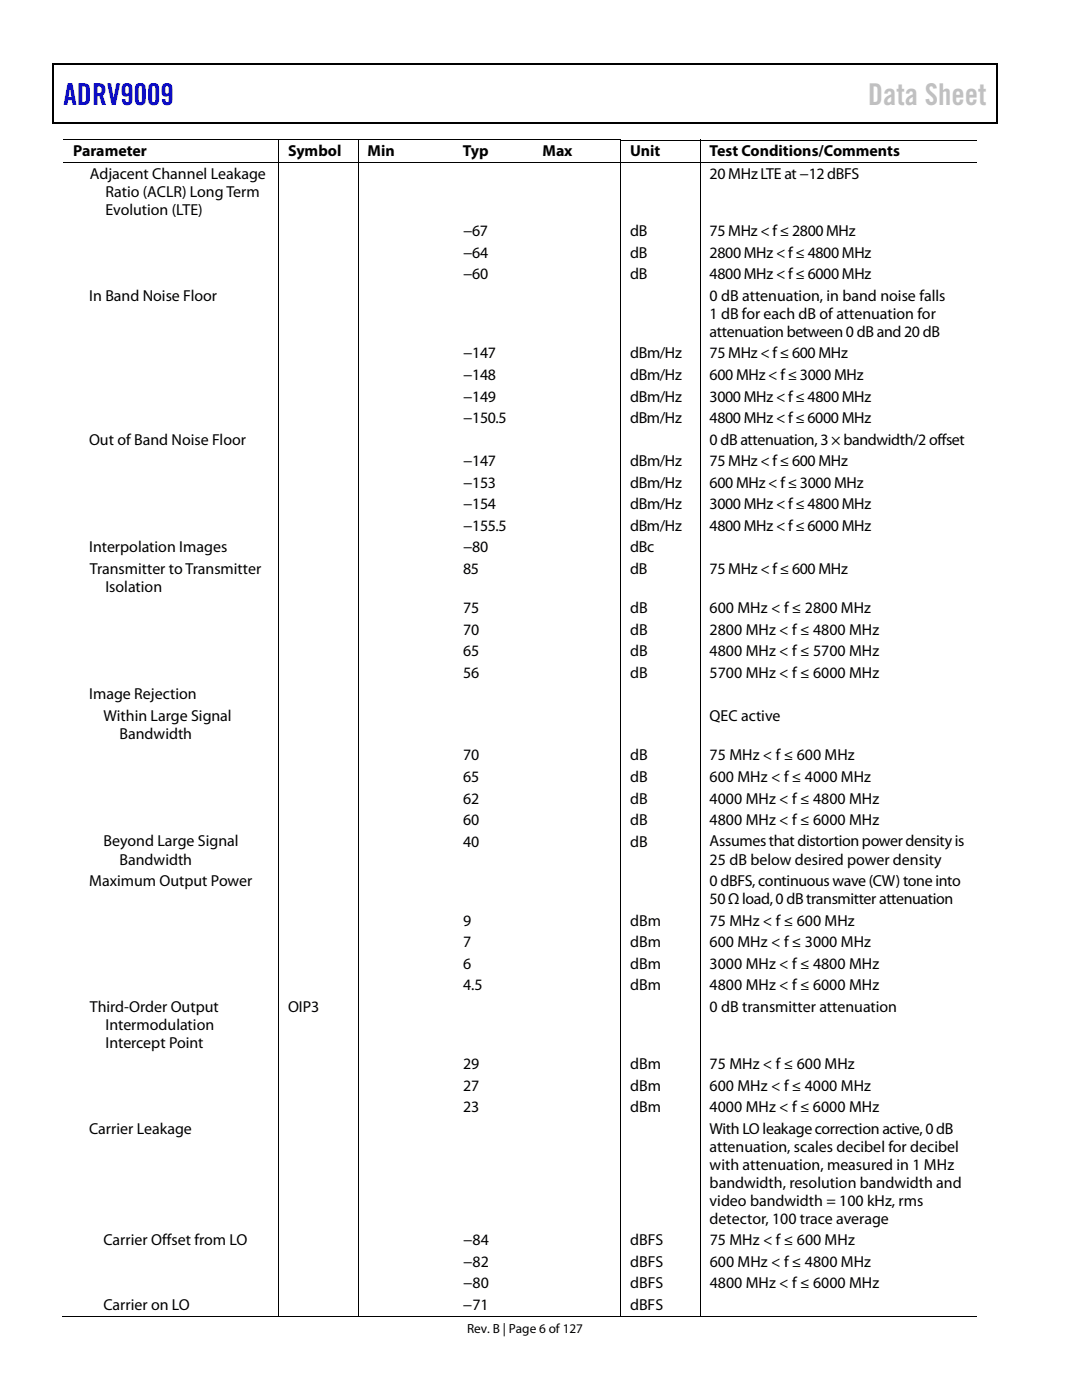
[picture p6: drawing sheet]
<svg xmlns="http://www.w3.org/2000/svg" width="216mm" height="279mm" viewBox="0 0 216 279" stroke-linecap="round" stroke-linejoin="round" font-family="sans-serif">
<defs><g id="words">
<text font-size="6" fill="#00f" x="12.7" y="21">ADRV9009</text>
<text font-size="6" fill="#c0c0c0" x="173.2" y="21">Data Sheet</text>
<g font-size="3.2">
<text x="14.6" y="31.2">Parameter</text>
<text x="17.9" y="35.7">Adjacent Channel Leakage</text>
<text x="57.5" y="31.2">Symbol</text>
<text x="73.3" y="31.2">Min</text>
<text x="92.4" y="31.2">Typ</text>
<text x="108.3" y="31.2">Max</text>
<text x="125.7" y="31.2">Unit</text>
<text x="141.6" y="31.2">Test Conditions/Comments</text>
<text x="141.6" y="35.7">20 MHz LTE at −12 dBFS</text>
<text x="21" y="39.3">Ratio (ACLR) Long Term</text>
<text x="21" y="42.9">Evolution (LTE)</text>
<text x="92.4" y="47.2">−67</text>
<text x="125.7" y="47.2">dB</text>
<text x="141.6" y="47.2">75 MHz &lt; f ≤ 2800 MHz</text>
<text x="92.4" y="51.5">−64</text>
<text x="125.7" y="51.5">dB</text>
<text x="141.6" y="51.5">2800 MHz &lt; f ≤ 4800 MHz</text>
<text x="92.4" y="55.8">−60</text>
<text x="125.7" y="55.8">dB</text>
<text x="141.6" y="55.8">4800 MHz &lt; f ≤ 6000 MHz</text>
<text x="17.8" y="60.1">In Band Noise Floor</text>
<text x="141.6" y="60">0 dB attenuation, in band noise falls</text>
<text x="141.6" y="63.6">1 dB for each dB of attenuation for</text>
<text x="92.4" y="71.5">−147</text>
<text x="125.7" y="71.5">dBm/Hz</text>
<text x="141.6" y="71.5">75 MHz &lt; f ≤ 600 MHz</text>
<text x="141.6" y="67.2">attenuation between 0 dB and 20 dB</text>
<text x="92.4" y="75.8">−148</text>
<text x="125.7" y="75.8">dBm/Hz</text>
<text x="141.6" y="75.8">600 MHz &lt; f ≤ 3000 MHz</text>
<text x="92.4" y="80.1">−149</text>
<text x="125.7" y="80.1">dBm/Hz</text>
<text x="141.6" y="80.1">3000 MHz &lt; f ≤ 4800 MHz</text>
<text x="17.8" y="88.7">Out of Band Noise Floor</text>
<text x="92.4" y="84.4">−150.5</text>
<text x="125.7" y="84.4">dBm/Hz</text>
<text x="141.6" y="84.4">4800 MHz &lt; f ≤ 6000 MHz</text>
<text x="141.6" y="88.7">0 dB attenuation, 3 × bandwidth/2 offset</text>
<text x="92.4" y="93">−147</text>
<text x="125.7" y="93">dBm/Hz</text>
<text x="141.6" y="93">75 MHz &lt; f ≤ 600 MHz</text>
<text x="92.4" y="101.6">−154</text>
<text x="92.4" y="97.3">−153</text>
<text x="125.7" y="101.6">dBm/Hz</text>
<text x="125.7" y="97.3">dBm/Hz</text>
<text x="141.6" y="101.6">3000 MHz &lt; f ≤ 4800 MHz</text>
<text x="141.6" y="97.3">600 MHz &lt; f ≤ 3000 MHz</text>
<text x="92.4" y="105.9">−155.5</text>
<text x="125.7" y="105.9">dBm/Hz</text>
<text x="141.6" y="105.9">4800 MHz &lt; f ≤ 6000 MHz</text>
<text x="17.8" y="110.2">Interpolation Images</text>
<text x="92.4" y="110.2">−80</text>
<text x="125.7" y="110.2">dBc</text>
<text x="17.9" y="114.5">Transmitter to Transmitter</text>
<text x="21" y="118.1">Isolation</text>
<text x="92.4" y="114.5">85</text>
<text x="125.7" y="114.5">dB</text>
<text x="141.6" y="114.5">75 MHz &lt; f ≤ 600 MHz</text>
<text x="92.4" y="122.4">75</text>
<text x="125.7" y="122.4">dB</text>
<text x="141.6" y="122.4">600 MHz &lt; f ≤ 2800 MHz</text>
<text x="92.4" y="126.7">70</text>
<text x="92.4" y="131">65</text>
<text x="125.7" y="126.7">dB</text>
<text x="125.7" y="131">dB</text>
<text x="141.6" y="126.7">2800 MHz &lt; f ≤ 4800 MHz</text>
<text x="141.6" y="131">4800 MHz &lt; f ≤ 5700 MHz</text>
<text x="92.4" y="135.3">56</text>
<text x="125.7" y="135.3">dB</text>
<text x="141.6" y="135.3">5700 MHz &lt; f ≤ 6000 MHz</text>
<text x="17.8" y="139.6">Image Rejection</text>
<text x="20.7" y="143.9">Within Large Signal</text>
<text x="141.6" y="143.9">QEC active</text>
<text x="23.9" y="147.5">Bandwidth</text>
<text x="92.4" y="151.8">70</text>
<text x="125.7" y="151.8">dB</text>
<text x="141.6" y="151.8">75 MHz &lt; f ≤ 600 MHz</text>
<text x="92.4" y="156.1">65</text>
<text x="92.4" y="160.4">62</text>
<text x="125.7" y="156.1">dB</text>
<text x="125.7" y="160.4">dB</text>
<text x="141.6" y="156.1">600 MHz &lt; f ≤ 4000 MHz</text>
<text x="141.6" y="160.4">4000 MHz &lt; f ≤ 4800 MHz</text>
<text x="92.4" y="164.7">60</text>
<text x="125.7" y="164.7">dB</text>
<text x="141.6" y="164.7">4800 MHz &lt; f ≤ 6000 MHz</text>
<text x="20.7" y="168.9">Beyond Large Signal</text>
<text x="23.9" y="172.6">Bandwidth</text>
<text x="92.4" y="169">40</text>
<text x="125.7" y="169">dB</text>
<text x="141.6" y="168.9">Assumes that distortion power density is</text>
<text x="141.6" y="172.6">25 dB below desired power density</text>
<text x="17.8" y="176.8">Maximum Output Power</text>
<text x="141.6" y="176.8">0 dBFS, continuous wave (CW) tone into</text>
<text x="92.4" y="184.7">9</text>
<text x="125.7" y="184.7">dBm</text>
<text x="141.6" y="180.4">50 Ω load, 0 dB transmitter attenuation</text>
<text x="141.6" y="184.7">75 MHz &lt; f ≤ 600 MHz</text>
<text x="92.4" y="189">7</text>
<text x="125.7" y="189">dBm</text>
<text x="141.6" y="189">600 MHz &lt; f ≤ 3000 MHz</text>
<text x="92.4" y="193.3">6</text>
<text x="92.4" y="197.6">4.5</text>
<text x="125.7" y="193.3">dBm</text>
<text x="125.7" y="197.6">dBm</text>
<text x="141.6" y="193.3">3000 MHz &lt; f ≤ 4800 MHz</text>
<text x="141.6" y="197.6">4800 MHz &lt; f ≤ 6000 MHz</text>
<text x="17.9" y="201.9">Third-Order Output</text>
<text x="57.5" y="201.9">OIP3</text>
<text x="141.6" y="201.9">0 dB transmitter attenuation</text>
<text x="21" y="205.5">Intermodulation</text>
<text x="21" y="209.1">Intercept Point</text>
<text x="92.4" y="213.4">29</text>
<text x="125.7" y="213.4">dBm</text>
<text x="141.6" y="213.4">75 MHz &lt; f ≤ 600 MHz</text>
<text x="92.4" y="217.7">27</text>
<text x="92.4" y="222">23</text>
<text x="125.7" y="217.7">dBm</text>
<text x="125.7" y="222">dBm</text>
<text x="141.6" y="217.7">600 MHz &lt; f ≤ 4000 MHz</text>
<text x="141.6" y="222">4000 MHz &lt; f ≤ 6000 MHz</text>
<text x="17.8" y="226.3">Carrier Leakage</text>
<text x="141.6" y="226.3">With LO leakage correction active, 0 dB</text>
<text x="141.6" y="229.9">attenuation, scales decibel for decibel</text>
<text x="141.6" y="233.4">with attenuation, measured in 1 MHz</text>
<text x="141.6" y="237">bandwidth, resolution bandwidth and</text>
<text x="141.6" y="240.6">video bandwidth = 100 kHz, rms</text>
<text x="141.6" y="244.2">detector, 100 trace average</text>
<text x="20.7" y="248.5">Carrier Offset from LO</text>
<text x="92.4" y="248.5">−84</text>
<text x="125.7" y="248.5">dBFS</text>
<text x="141.6" y="248.5">75 MHz &lt; f ≤ 600 MHz</text>
<text x="92.4" y="252.8">−82</text>
<text x="92.4" y="257.1">−80</text>
<text x="125.7" y="252.8">dBFS</text>
<text x="125.7" y="257.1">dBFS</text>
<text x="141.6" y="252.8">600 MHz &lt; f ≤ 4800 MHz</text>
<text x="141.6" y="257.1">4800 MHz &lt; f ≤ 6000 MHz</text>
<text x="20.7" y="261.4">Carrier on LO</text>
<text x="92.4" y="261.4">−71</text>
<text x="125.7" y="261.4">dBFS</text>
</g>
<text font-size="2.6" x="93.2" y="266">Rev. B | Page 6 of 127</text>
</g></defs>
<path d="M10.5 12.7h.3v1h-.3zM198.8 12.7h.2v1h-.2zM198.8 12.7h.2v.3h-.2zM139.6 27.9h.2v.1h-.2zM139.6 32.4h.2v.2h-.2zM198.8 24.4h.2v.3h-.2z" fill="#000"/>
<path d="M10.5 12.8h188.3M10.7 13.7v11M198.9 13.7v11M10.5 24.5h188.3" fill="none" stroke="#000" stroke-width=".25"/>
<g fill="none" stroke="#000" stroke-width=".2">
<path d="M12.7 27.9h126.9M55.6 28v4.4M55.6 32.6v230.1M71.4 28v4.4M71.4 32.6v230.1M123.8 28v4.4M123.8 32.6v230.1M139.6 32.5h-126.9M139.7 28v4.4M139.7 32.6v230.1M139.8 27.9h55.1M139.8 32.5h55.1"/>
<path d="M12.4 262.7h43.1M55.6 262.7h15.8M71.5 262.7h52.2M123.9 262.7h15.7M139.8 262.7h55.1"/>
</g>
<use href="#words"/>
</svg>
